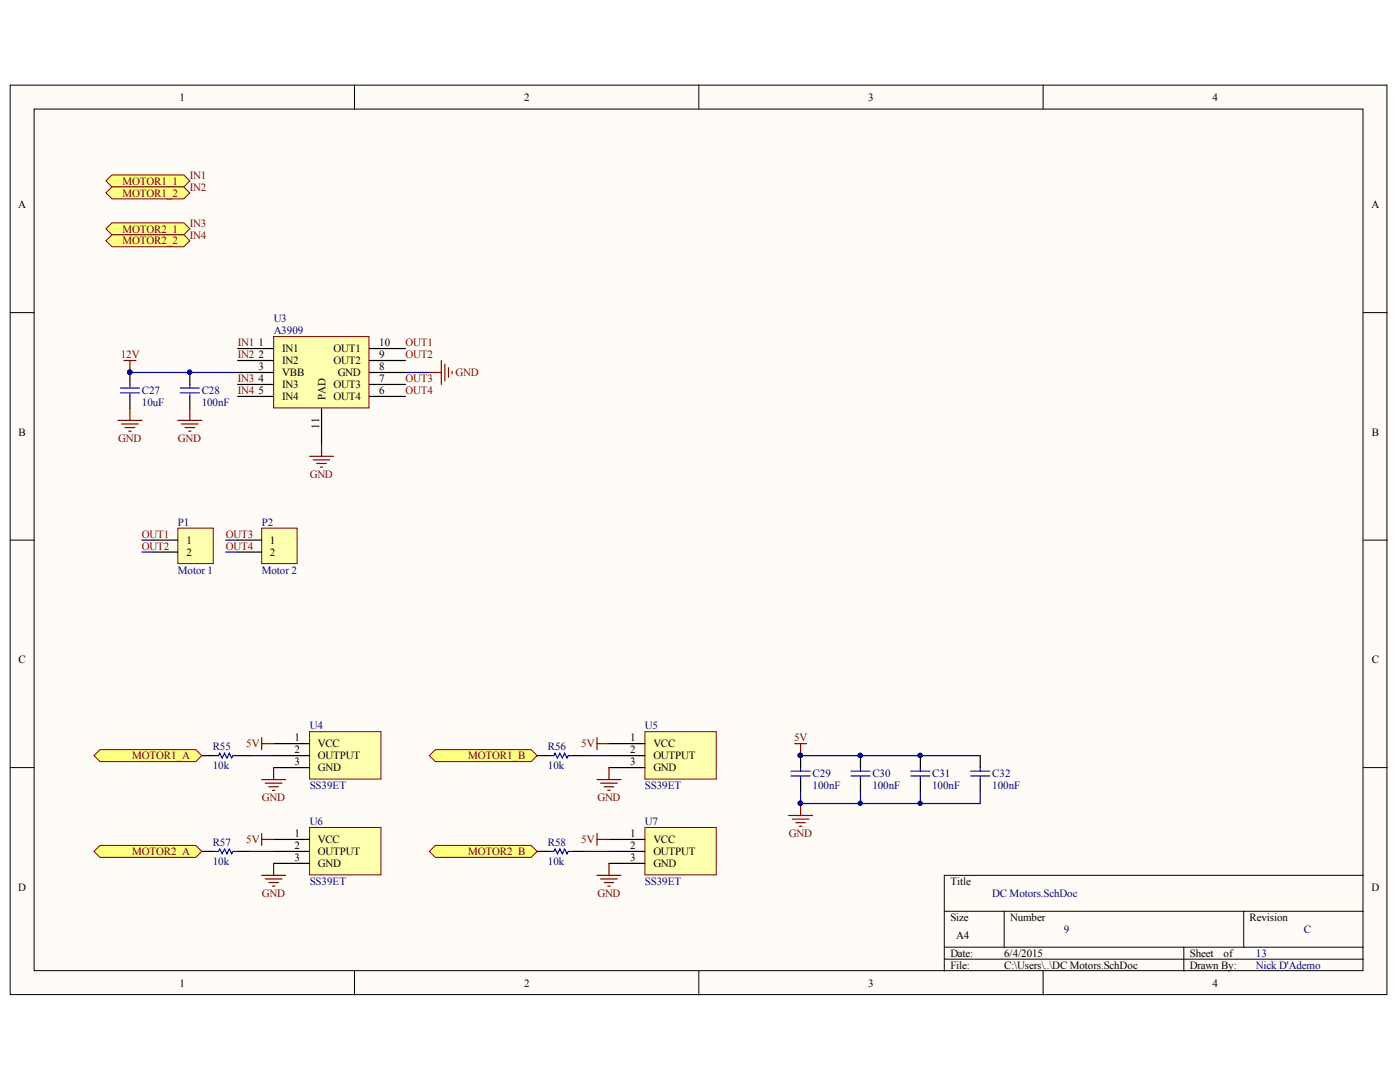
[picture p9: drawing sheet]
<svg xmlns="http://www.w3.org/2000/svg" width="279mm" height="216mm" viewBox="0 0 279 216" stroke-linecap="round" stroke-linejoin="round" font-family="sans-serif">
<defs><g id="words">
<g font-size="2.2">
<text x="35.9" y="20.1">1</text>
<text x="104.6" y="20.1">2</text>
<text x="173.3" y="20.1">3</text>
<text x="242" y="20.1">4</text>
<text x="3.6" y="41.6">A</text>
<text x="273.7" y="41.6">A</text>
<text x="51.6" y="69.1">1</text>
<text x="51.6" y="71.4">2</text>
<text x="56.3" y="70.2">IN1</text>
<text x="66.5" y="70.2">OUT1</text>
<text x="75.7" y="71.4">9</text>
<text x="75.7" y="69.1">10</text>
<text x="51.6" y="73.9">3</text>
<text x="51.6" y="76.2">4</text>
<text x="56.3" y="72.7">IN2</text>
<text x="56.3" y="75.1">VBB</text>
<text x="56.3" y="77.4">IN3</text>
<text x="66.5" y="77.4">OUT3</text>
<text x="66.5" y="72.7">OUT2</text>
<text x="67.4" y="75.1">GND</text>
<text x="75.7" y="76.2">7</text>
<text x="75.7" y="73.9">8</text>
<text x="51.6" y="78.6">5</text>
<text x="56.3" y="79.8">IN4</text>
<text x="64.9" y="79.8" transform="rotate(-90 64.9 79.8)">PAD</text>
<text x="66.5" y="79.8">OUT4</text>
<text x="75.7" y="78.6">6</text>
<text x="3.7" y="87">B</text>
<text x="63.7" y="85.5" transform="rotate(-90 63.7 85.5)">11</text>
<text x="273.8" y="87">B</text>
<text x="37.2" y="108.5">1</text>
<text x="37.2" y="110.9">2</text>
<text x="53.9" y="108.5">1</text>
<text x="53.9" y="110.9">2</text>
<text x="3.7" y="132.4">C</text>
<text x="273.8" y="132.4">C</text>
<text x="58.8" y="147.9">1</text>
<text x="63.4" y="149.1">VCC</text>
<text x="125.7" y="147.9">1</text>
<text x="130.4" y="149.1">VCC</text>
<text x="58.8" y="150.3">2</text>
<text x="58.8" y="152.7">3</text>
<text x="63.4" y="151.5">OUTPUT</text>
<text x="63.4" y="153.9">GND</text>
<text x="125.7" y="150.3">2</text>
<text x="125.7" y="152.7">3</text>
<text x="130.4" y="151.5">OUTPUT</text>
<text x="130.4" y="153.9">GND</text>
<text x="58.8" y="167">1</text>
<text x="125.7" y="167">1</text>
<text x="58.8" y="169.4">2</text>
<text x="58.8" y="171.8">3</text>
<text x="63.4" y="168.2">VCC</text>
<text x="63.4" y="170.6">OUTPUT</text>
<text x="63.4" y="173">GND</text>
<text x="125.7" y="169.4">2</text>
<text x="125.7" y="171.8">3</text>
<text x="130.4" y="168.2">VCC</text>
<text x="130.4" y="170.6">OUTPUT</text>
<text x="130.4" y="173">GND</text>
<text x="3.6" y="177.8">D</text>
<text x="189.7" y="176.6">Title</text>
<text x="273.7" y="177.8">D</text>
<text x="189.7" y="183.8">Size</text>
<text x="201.6" y="183.8">Number</text>
<text x="249.4" y="183.8">Revision</text>
<text x="189.7" y="191">Date:</text>
<text x="190.8" y="187.3">A4</text>
<text x="200.4" y="191">6/4/2015</text>
<text x="237.4" y="191">Sheet</text>
<text x="244.2" y="191">of</text>
<text x="35.9" y="196.9">1</text>
<text x="104.6" y="196.9">2</text>
<text x="173.3" y="196.9">3</text>
<text x="189.7" y="193.3">File:</text>
<text x="200.4" y="193.3">C:\Users\..\DC Motors.SchDoc</text>
<text x="237.4" y="193.3">Drawn By:</text>
<text x="242" y="196.9">4</text>
</g>
<g font-size="2.2" fill="#800000">
<text x="37.9" y="35.7">IN1</text>
<text x="24.4" y="36.9">MOTOR1_1</text>
<text x="24.4" y="39.2">MOTOR1_2</text>
<text x="37.9" y="38">IN2</text>
<text x="24.4" y="46.4">MOTOR2_1</text>
<text x="37.9" y="45.2">IN3</text>
<text x="37.9" y="47.6">IN4</text>
<text x="24.4" y="48.8">MOTOR2_2</text>
<text x="24.1" y="71.4">12V</text>
<text x="47.4" y="69.1">IN1</text>
<text x="47.4" y="71.4">IN2</text>
<text x="80.9" y="69.1">OUT1</text>
<text x="80.9" y="71.4">OUT2</text>
<text x="47.4" y="76.2">IN3</text>
<text x="80.9" y="76.2">OUT3</text>
<text x="90.9" y="75.1">GND</text>
<text x="47.4" y="78.6">IN4</text>
<text x="80.9" y="78.6">OUT4</text>
<text x="23.6" y="88.2">GND</text>
<text x="35.5" y="88.2">GND</text>
<text x="61.8" y="95.4">GND</text>
<text x="28.3" y="107.3">OUT1</text>
<text x="45.1" y="107.3">OUT3</text>
<text x="28.3" y="109.7">OUT2</text>
<text x="45.1" y="109.7">OUT4</text>
<text x="49.1" y="149.1">5V</text>
<text x="116" y="149.1">5V</text>
<text x="158.5" y="147.9">5V</text>
<text x="26.4" y="151.5">MOTOR1_A</text>
<text x="93.4" y="151.5">MOTOR1_B</text>
<text x="52.3" y="159.8">GND</text>
<text x="119.2" y="159.8">GND</text>
<text x="157.4" y="167">GND</text>
<text x="26.4" y="170.6">MOTOR2_A</text>
<text x="49.1" y="168.2">5V</text>
<text x="93.4" y="170.6">MOTOR2_B</text>
<text x="116" y="168.2">5V</text>
<text x="52.3" y="178.9">GND</text>
<text x="119.2" y="178.9">GND</text>
</g>
<g font-size="2.2" fill="#000080">
<text x="54.6" y="64.3">U3</text>
<text x="54.6" y="66.7">A3909</text>
<text x="28.3" y="81.1">10uF</text>
<text x="28.3" y="78.6">C27</text>
<text x="40.2" y="81.1">100nF</text>
<text x="40.2" y="78.6">C28</text>
<text x="35.5" y="104.9">P1</text>
<text x="52.3" y="104.9">P2</text>
<text x="35.5" y="114.5">Motor 1</text>
<text x="52.3" y="114.5">Motor 2</text>
<text x="42.4" y="149.6">R55</text>
<text x="61.8" y="145.6">U4</text>
<text x="109.3" y="149.6">R56</text>
<text x="128.7" y="145.6">U5</text>
<text x="42.4" y="153.4">10k</text>
<text x="109.3" y="153.4">10k</text>
<text x="162.2" y="155.1">C29</text>
<text x="174.1" y="155.1">C30</text>
<text x="186" y="155.1">C31</text>
<text x="198" y="155.1">C32</text>
<text x="61.8" y="157.5">SS39ET</text>
<text x="128.7" y="157.5">SS39ET</text>
<text x="162.2" y="157.5">100nF</text>
<text x="174.1" y="157.5">100nF</text>
<text x="186" y="157.5">100nF</text>
<text x="198" y="157.5">100nF</text>
<text x="61.8" y="164.7">U6</text>
<text x="128.7" y="164.7">U7</text>
<text x="42.4" y="172.5">10k</text>
<text x="42.4" y="168.7">R57</text>
<text x="109.3" y="172.5">10k</text>
<text x="109.3" y="168.7">R58</text>
<text x="61.8" y="176.6">SS39ET</text>
<text x="128.7" y="176.6">SS39ET</text>
<text x="198" y="178.9">DC Motors.SchDoc</text>
<text x="212.3" y="186.1">9</text>
<text x="250.6" y="191">13</text>
<text x="260.2" y="186.1">C</text>
<text x="250.6" y="193.3">Nick D'Ademo</text>
</g>
</g></defs>
<g fill="#fffcf8" stroke="#000" stroke-width=".2">
<path d="M2 17h274.8v181.5h-274.8z"/>
<path d="M6.8 21.8h265.2v171.9h-265.2z"/>
</g>
<g fill="none" stroke="#000" stroke-width=".2">
<path d="M70.7 17v4.8M139.5 17v4.8M208.2 17v4.8M2 62.4h4.8M272.1 62.4h4.8M2 107.8h4.8M272.1 107.8h4.8M2 153.2h4.8M272.1 153.2h4.8M272.1 174.7h-83.6v19.1M70.7 193.8v4.8M139.5 193.8v4.8"/>
<path d="M188.5 181.8h83.6M188.5 189h83.6M188.5 191.4h83.6M200.4 181.8v7.2M208.2 193.8v4.8M236.3 189v4.8M248.2 181.8v7.2"/>
</g>
<path d="M35.5 105.4h7.1v7.1h-7.1z" fill="#ffffb0" stroke="#800000" stroke-width=".2"/>
<path d="M30.7 107.8h4.8M30.7 110.2h4.8" fill="none" stroke="#000" stroke-width=".24"/>
<path d="M52.2 105.4h7.1v7.1h-7.1z" fill="#ffffb0" stroke="#800000" stroke-width=".2"/>
<path d="M47.4 107.8h4.8M47.4 110.2h4.8" fill="none" stroke="#000" stroke-width=".24"/>
<path d="M24.7 71.9h2.4M25.9 71.9v2.4" fill="none" stroke="#800000" stroke-width=".24"/>
<circle cx="25.9" cy="74.3" r=".43" fill="#000080" stroke="#000080" stroke-width=".2"/>
<g fill="#ffff80" stroke="#800000" stroke-width=".2">
<path d="M21.2 36.1l1.1-1.2h14.4l1.2 1.2-1.2 1.2h-14.4z" fill-rule="evenodd"/>
<path d="M21.2 38.5l1.1-1.2h14.4l1.2 1.2-1.2 1.2h-14.4z" fill-rule="evenodd"/>
<path d="M21.2 45.7l1.1-1.2h14.4l1.2 1.2-1.2 1.2h-14.4z" fill-rule="evenodd"/>
<path d="M21.2 48l1.1-1.1h14.4l1.2 1.1-1.2 1.2h-14.4z" fill-rule="evenodd"/>
</g>
<path d="M25.9 74.3v2.4M25.9 79.1v2.4M37.9 74.3v2.4M37.9 79.1v2.4" fill="none" stroke="#000" stroke-width=".24"/>
<g fill="#000080" stroke="#000080" stroke-width=".2">
<circle cx="37.8" cy="74.3" r=".43"/>
<circle cx="25.9" cy="74.3" r=".43"/>
</g>
<path d="M24 77.4h3.8M24 78.4h3.8M25.9 76.7v.7M25.9 78.4v.7M36 77.4h3.8M36 78.4h3.8M37.9 76.7v.7M37.9 78.4v.7" fill="none" stroke="#00f" stroke-width=".24"/>
<path d="M23.5 83.9h4.8M24.3 84.6h3.3M25 85.3h1.9M25.7 86h.5M25.9 81.5v2.4M35.5 83.9h4.8M36.2 84.6h3.4M36.9 85.3h1.9M37.6 86h.5M37.9 81.5v2.4" fill="none" stroke="#800000" stroke-width=".24"/>
<g fill="#ffff80" stroke="#800000" stroke-width=".2">
<path d="M18.8 150.8l1.2-1.2h19.1l1.2 1.2-1.2 1.2h-19.1z" fill-rule="evenodd"/>
<path d="M18.8 169.9l1.2-1.2h19.1l1.2 1.2-1.2 1.2h-19.1z" fill-rule="evenodd"/>
</g>
<path d="M159.8 150.8v2.4M159.8 155.6v2.3M171.7 150.8v2.4M171.7 155.6v2.3" fill="none" stroke="#000" stroke-width=".24"/>
<g fill="#000080" stroke="#000080" stroke-width=".2">
<circle cx="159.7" cy="150.7" r=".43"/>
<circle cx="171.7" cy="150.7" r=".43"/>
</g>
<path d="M157.9 153.9h3.8M157.9 154.8h3.8M159.8 153.2v.7M159.8 154.8v.8M169.8 153.9h3.8M169.8 154.8h3.8M171.7 153.2v.7M171.7 154.8v.8" fill="none" stroke="#00f" stroke-width=".24"/>
<path d="M54.6 67.2h19v14.2h-19z" fill="#ffffb0" stroke="#800000" stroke-width=".2"/>
<path d="M47.4 69.5h7.2M47.4 71.9h7.2M47.4 74.3h7.2M47.4 76.7h7.2M47.4 79.1h7.2M73.7 69.5h7.2M73.7 71.9h7.2M73.7 74.3h7.2M73.7 76.7h7.2M73.7 79.1h7.2M64.2 81.5v7.2" fill="none" stroke="#000" stroke-width=".24"/>
<path d="M85.7 74.3h2.4M88.1 71.9v4.8M88.8 72.7v3.3M89.5 73.4v1.9M90.2 74.1v.5M61.8 91h4.8M62.5 91.8h3.3M63.2 92.5h1.9M63.9 93.2h.5M64.2 88.7v2.3" fill="none" stroke="#800000" stroke-width=".24"/>
<path d="M25.9 74.3h21.5M80.9 74.3h4.8M28.3 107.8h2.4M28.3 110.2h2.4M45.1 107.8h2.3M45.1 110.2h2.3" fill="none" stroke="#000080" stroke-width=".24"/>
<circle cx="25.9" cy="74.3" r=".43" fill="#000080" stroke="#000080" stroke-width=".2"/>
<path d="M61.8 146h14.2v9.5h-14.2z" fill="#ffffb0" stroke="#800000" stroke-width=".2"/>
<path d="M54.6 148.4h7.2M54.6 150.8h7.2M54.6 153.2h7.2" fill="none" stroke="#000" stroke-width=".24"/>
<path d="M52.2 147.2v2.4M52.2 148.4h2.4" fill="none" stroke="#800000" stroke-width=".24"/>
<path d="M61.8 165.1h14.2v9.5h-14.2z" fill="#ffffb0" stroke="#800000" stroke-width=".2"/>
<path d="M54.6 167.5h7.2M54.6 169.9h7.2M54.6 172.3h7.2" fill="none" stroke="#000" stroke-width=".24"/>
<path d="M52.2 166.3v2.4M52.2 167.5h2.4" fill="none" stroke="#800000" stroke-width=".24"/>
<path d="M128.7 146h14.2v9.5h-14.2z" fill="#ffffb0" stroke="#800000" stroke-width=".2"/>
<path d="M121.5 148.4h7.2M121.5 150.8h7.2M121.5 153.2h7.2" fill="none" stroke="#000" stroke-width=".24"/>
<path d="M119.1 147.2v2.4M119.1 148.4h2.4" fill="none" stroke="#800000" stroke-width=".24"/>
<path d="M128.7 165.1h14.2v9.5h-14.2z" fill="#ffffb0" stroke="#800000" stroke-width=".2"/>
<path d="M121.5 167.5h7.2M121.5 169.9h7.2M121.5 172.3h7.2" fill="none" stroke="#000" stroke-width=".24"/>
<path d="M119.1 166.3v2.4M119.1 167.5h2.4" fill="none" stroke="#800000" stroke-width=".24"/>
<g fill="#ffff80" stroke="#800000" stroke-width=".2">
<path d="M85.7 150.8l1.2-1.2h19.1l1.2 1.2-1.2 1.2h-19.1z" fill-rule="evenodd"/>
<path d="M85.7 169.9l1.2-1.2h19.1l1.2 1.2-1.2 1.2h-19.1z" fill-rule="evenodd"/>
</g>
<g fill="none" stroke="#800000" stroke-width=".24">
<path d="M52.2 155.6h4.8M52.9 156.3h3.4M53.7 157h1.9M54.4 157.7h.5M54.6 153.2v2.4M119.1 155.6h4.8M119.9 156.3h3.3M120.6 157h1.9M121.3 157.7h.5M121.5 153.2v2.4M158.6 148.4h2.4M159.8 148.4v2.4"/>
<path d="M52.2 174.7h4.8M52.9 175.4h3.4M53.7 176.1h1.9M54.4 176.8h.5M54.6 172.3v2.4M119.1 174.7h4.8M119.9 175.4h3.3M120.6 176.1h1.9M121.3 176.8h.5M121.5 172.3v2.4M157.4 162.7h4.8M158.1 163.4h3.3"/>
<path d="M158.8 164.2h1.9M159.5 164.9h.5M159.8 160.3v2.4"/>
</g>
<g fill="#000080" stroke="#000080" stroke-width=".2">
<circle cx="159.7" cy="150.7" r=".43"/>
<circle cx="183.6" cy="150.7" r=".43"/>
<circle cx="159.7" cy="160.3" r=".43"/>
<circle cx="171.7" cy="160.3" r=".43"/>
<circle cx="183.6" cy="160.3" r=".43"/>
</g>
<path d="M40.3 150.8h2.4M47.4 150.8h2.4M107.2 150.8h2.4M114.4 150.8h2.4M183.7 150.8v2.4M183.7 155.6v2.3M195.6 150.8v2.4M195.6 155.6v2.3M40.3 169.9h2.4M47.4 169.9h2.4M107.2 169.9h2.4M114.4 169.9h2.4" fill="none" stroke="#000" stroke-width=".24"/>
<path d="M42.7 150.8h.9l.3-.5 .4 1 .5-1 .5 1 .5-1 .4 1 .3-.5h.9M109.6 150.8h.9l.3-.5 .5 1 .4-1 .5 1 .5-1 .5 1 .2-.5h1M181.8 153.9h3.8M181.8 154.8h3.8M183.7 153.2v.7M183.7 154.8v.8M193.7 153.9h3.8M193.7 154.8h3.8M195.6 153.2v.7M195.6 154.8v.8M42.7 169.9h.9l.3-.5 .4 1 .5-1 .5 1 .5-1 .4 1 .3-.5h.9M109.6 169.9h.9l.3-.5 .5 1 .4-1 .5 1 .5-1 .5 1 .2-.5h1" fill="none" stroke="#00f" stroke-width=".24"/>
<path d="M49.8 150.8h4.8M116.8 150.8h4.7M159.8 157.9v2.4h35.8v-2.4M159.8 150.8h35.8M171.7 157.9v2.4M183.7 157.9v2.4M49.8 169.9h4.8M116.8 169.9h4.7" fill="none" stroke="#000080" stroke-width=".24"/>
<use href="#words"/>
</svg>
